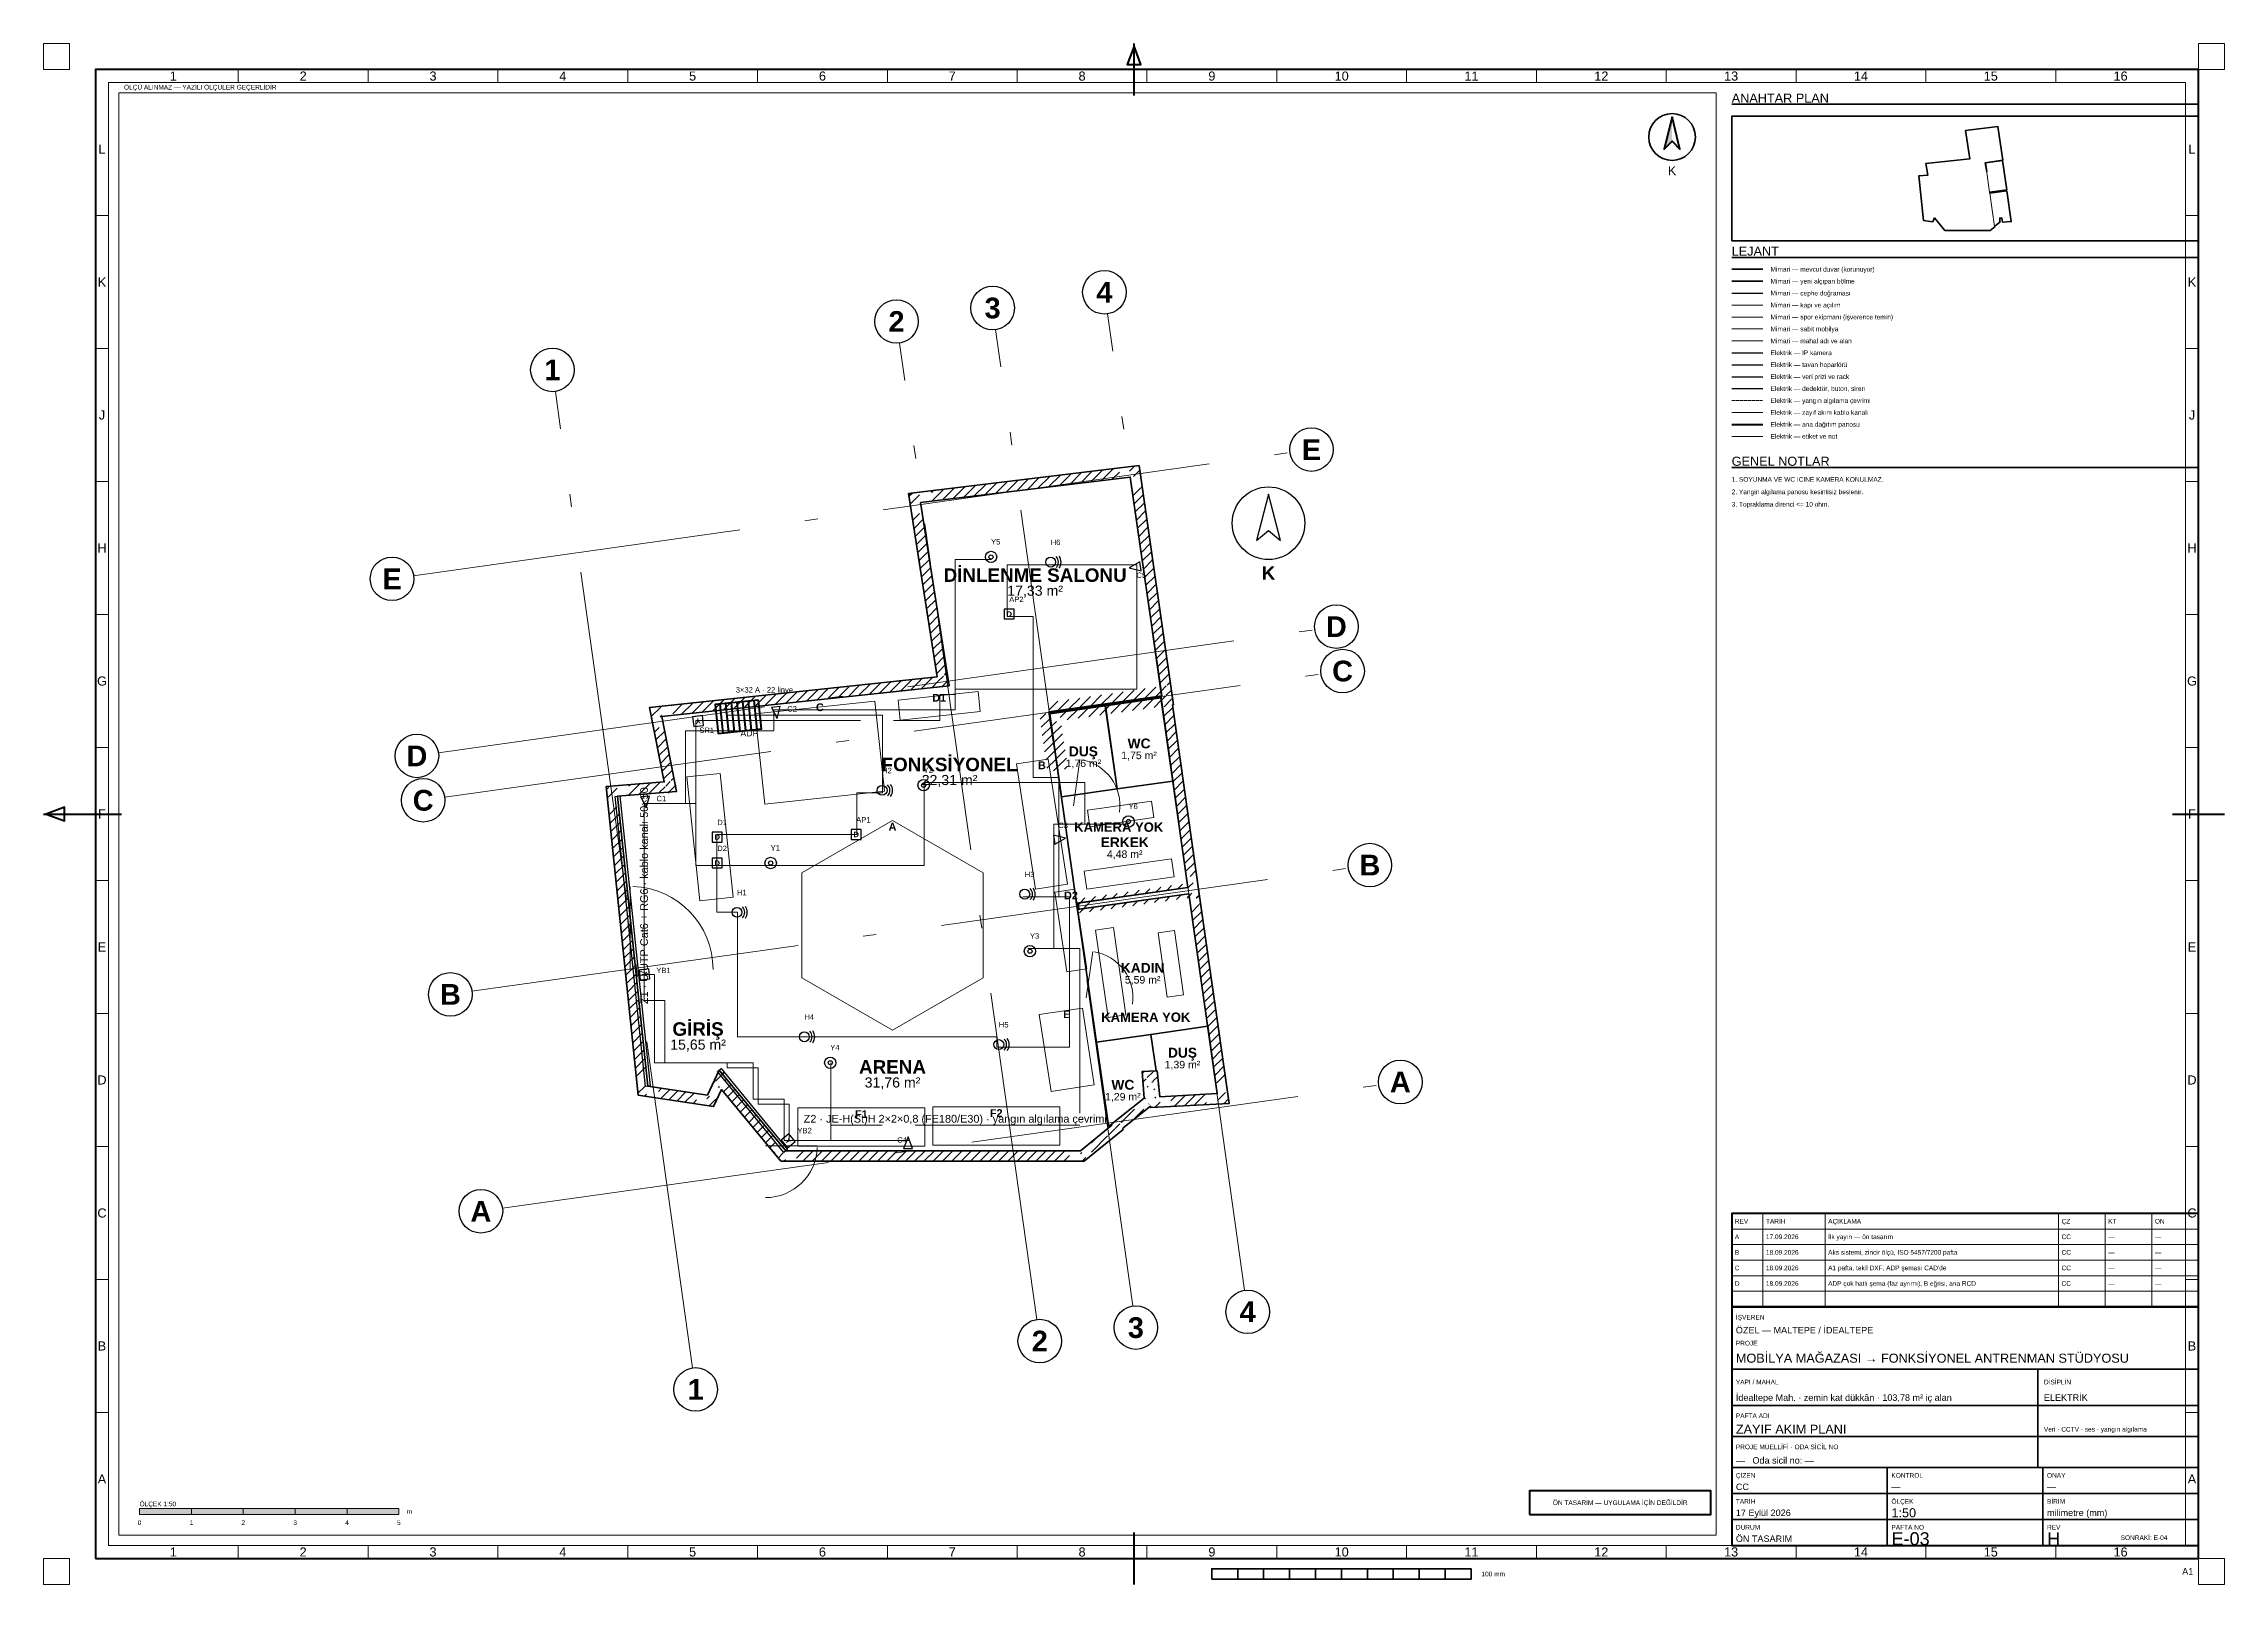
# Paper-space layout 'E-03 ZAYIF AKIM PLANI' of a CAD drawing. Header units: millimetres. Extents: x 0 to 841, y 0 to 594.
# The model-space entities are those that its viewports show. They can reach past a viewport. Long polylines and large blocks are cut down to what shows.
import ezdxf
from ezdxf.enums import TextEntityAlignment as Align

# ---------------------------------------------------------------- set-up
doc = ezdxf.new("R2010")
doc.units = ezdxf.units.MM
doc.linetypes.add('DASHDOT', pattern=[3.556, 2.54, -0.508, 0, -0.508])
doc.linetypes.add('DASHED', pattern=[1.524, 1.27, -0.254])
for name, color, linetype, lineweight in [('A-CEPHE', 5, 'Continuous', 25), ('A-DUVAR-MEVCUT', 8, 'Continuous', 35), ('A-DUVAR-YENI', 1, 'Continuous', 35), ('A-EKIPMAN', 9, 'Continuous', 18), ('A-KAPI', 8, 'Continuous', 18), ('A-MOBILYA', 9, 'Continuous', 18), ('A-YAZI', 7, 'Continuous', 13), ('E-PANO', 7, 'Continuous', 50), ('E-YAZI', 7, 'Continuous', 13), ('E-ZAYIF-KAMERA', 6, 'Continuous', 25), ('E-ZAYIF-LINYE', 6, 'DASHED', 13), ('E-ZAYIF-SES', 6, 'Continuous', 25), ('E-ZAYIF-TAVA', 6, 'Continuous', 18), ('E-ZAYIF-VERI', 6, 'Continuous', 25), ('E-ZAYIF-YANGIN', 1, 'Continuous', 25), ('G-AKS-BALON', 8, 'Continuous', 25), ('G-AKS-HAT', 8, 'DASHDOT', 18), ('G-ANTET', 7, 'Continuous', 25), ('G-CERCEVE', 7, 'Continuous', 70), ('G-KUZEY', 7, 'Continuous', 25), ('G-PAFTA-ZON', 8, 'Continuous', 13), ('G-YAZI', 7, 'Continuous', 18)]:
    doc.layers.add(name, color=color, linetype=linetype, lineweight=lineweight)
doc.layers.add('G-VIEWPORT', color=251, linetype='Continuous', lineweight=13, plot=False)
doc.styles.add('GYM', font='arial.ttf')
doc.styles.add('GYM-B', font='arialbd.ttf')

psp = doc.layouts.new('E-03 ZAYIF AKIM PLANI')

# ---------------------------------------------------------------- texts
at = {"layer": 'G-ANTET', "style": 'GYM'}
for s, height, p in [('K', 3.5, (628, 545)), ('0', 1.8, (37, 23.8)), ('1', 1.8, (57, 23.8)), ('2', 1.8, (77, 23.8)), ('3', 1.8, (97, 23.8)), ('4', 1.8, (117, 23.8)), ('5', 1.8, (137, 23.8))]:
    psp.add_text(s, height=height, dxfattribs=at).set_placement(p, align=Align.MIDDLE_CENTER)
for s, height, p in [('A', 1.8, (652.2, 134)), ('REV', 1.8, (652.2, 140)), ('TARİH', 1.8, (664.2, 140)), ('17.09.2026', 1.8, (664.2, 134)), ('AÇIKLAMA', 1.8, (688.2, 140)), ('İlk yayın — ön tasarım', 1.8, (688.2, 134)), ('ÇZ', 1.8, (778.2, 140)), ('CC', 1.8, (778.2, 134)), ('KT', 1.8, (796.2, 140)), ('ON', 1.8, (814.2, 140)), ('B', 1.8, (652.2, 128)), ('18.09.2026', 1.8, (664.2, 128)), ('Aks sistemi, zincir ölçü, ISO 5457/7200 pafta', 1.8, (688.2, 128)), ('CC', 1.8, (778.2, 128)), ('—', 1.8, (796.2, 134)), ('—', 1.8, (796.2, 128)), ('—', 1.8, (814.2, 134)), ('—', 1.8, (814.2, 128)), ('C', 1.8, (652.2, 122)), ('18.09.2026', 1.8, (664.2, 122)), ("A1 pafta, tekil DXF, ADP şeması CAD'de", 1.8, (688.2, 122)), ('CC', 1.8, (778.2, 122)), ('—', 1.8, (796.2, 122)), ('—', 1.8, (814.2, 122)), ('D', 1.8, (652.2, 116)), ('18.09.2026', 1.8, (664.2, 116)), ('ADP çok hatlı şema (faz ayrımı), B eğrisi, ana RCD', 1.8, (688.2, 116)), ('CC', 1.8, (778.2, 116)), ('—', 1.8, (796.2, 116)), ('—', 1.8, (814.2, 116)), ('İŞVEREN', 1.8, (652.6, 103)), ('ÖZEL — MALTEPE / İDEALTEPE', 2.5, (652.6, 98)), ('PROJE', 1.8, (652.6, 93)), ('MOBİLYA MAĞAZASI → FONKSİYONEL ANTRENMAN STÜDYOSU', 3.5, (652.6, 87.2)), ('YAPI / MAHAL', 1.8, (652.6, 78)), ('DİSİPLİN', 1.8, (771.4, 78)), ('İdealtepe Mah. · zemin kat dükkân · 103,78 m² iç alan', 2.5, (652.6, 72)), ('ELEKTRİK', 2.5, (771.4, 72)), ('ZAYIF AKIM PLANI', 3.5, (652.6, 59.8)), ('PAFTA ADI', 1.8, (652.6, 65)), ('Veri · CCTV · ses · yangın algılama', 1.8, (771.4, 59.8)), ('PROJE MÜELLİFİ · ODA SİCİL NO', 1.8, (652.6, 53)), ('—   Oda sicil no: —', 2.5, (652.6, 47.8)), ('ÇİZEN', 1.8, (652.6, 42)), ('KONTROL', 1.8, (712.6, 42)), ('ONAY', 1.8, (772.6, 42)), ('CC', 2.5, (652.6, 37.6)), ('—', 2.5, (712.6, 37.6)), ('—', 2.5, (772.6, 37.6)), ('ÖLÇEK 1:50', 1.8, (37, 31)), ('m', 1.8, (140, 28.1)), ('TARİH', 1.8, (652.6, 32)), ('17 Eylül 2026', 2.5, (652.6, 27.6)), ('ÖLÇEK', 1.8, (712.6, 32)), ('1:50', 3.5, (712.6, 27.6)), ('BİRİM', 1.8, (772.6, 32)), ('milimetre (mm)', 2.5, (772.6, 27.6)), ('ÖN TASARIM', 2.5, (652.6, 17.6)), ('DURUM', 1.8, (652.6, 22)), ('PAFTA NO', 1.8, (712.6, 22)), ('E-03', 5, (712.6, 17.6)), ('REV', 1.8, (772.6, 22)), ('H', 5, (772.6, 17.6)), ('SONRAKİ: E-04', 1.8, (801, 18))]:
    psp.add_text(s, height=height, dxfattribs=at).set_placement(p, align=Align.MIDDLE_LEFT)
at = {"layer": 'G-ANTET', "color": 1, "style": 'GYM'}
psp.add_text('ÖN TASARIM — UYGULAMA İÇİN DEĞİLDİR', height=1.8, dxfattribs=at).set_placement((608, 31.5), align=Align.MIDDLE_CENTER)
at = {"layer": 'G-CERCEVE', "style": 'GYM'}
psp.add_text('100 mm', height=1.8, dxfattribs=at).set_placement((554.5, 4), align=Align.MIDDLE_LEFT)
psp.add_text('A1', height=2.5, dxfattribs=at).set_placement((829, 5), align=Align.MIDDLE_RIGHT)
at = {"layer": 'G-PAFTA-ZON', "style": 'GYM'}
for s, p in [('1', (50.03, 581.5)), ('2', (100.09, 581.5)), ('3', (150.16, 581.5)), ('4', (200.22, 581.5)), ('5', (250.28, 581.5)), ('6', (300.34, 581.5)), ('7', (350.41, 581.5)), ('8', (400.47, 581.5)), ('9', (450.53, 581.5)), ('10', (500.59, 581.5)), ('11', (550.66, 581.5)), ('12', (600.72, 581.5)), ('13', (650.78, 581.5)), ('14', (700.84, 581.5)), ('15', (750.91, 581.5)), ('16', (800.97, 581.5)), ('L', (22.5, 553.36)), ('L', (828.5, 553.36)), ('K', (22.5, 502.09)), ('K', (828.5, 502.09)), ('J', (22.5, 450.82)), ('J', (828.5, 450.82)), ('H', (22.5, 399.55)), ('H', (828.5, 399.55)), ('G', (22.5, 348.27)), ('G', (828.5, 348.27)), ('F', (22.5, 297)), ('F', (828.5, 297)), ('E', (22.5, 245.73)), ('E', (828.5, 245.73)), ('D', (22.5, 194.45)), ('D', (828.5, 194.45)), ('C', (22.5, 143.18)), ('C', (828.5, 143.18)), ('B', (22.5, 91.91)), ('B', (828.5, 91.91)), ('A', (22.5, 40.64)), ('A', (828.5, 40.64)), ('1', (50.03, 12.5)), ('2', (100.09, 12.5)), ('3', (150.16, 12.5)), ('4', (200.22, 12.5)), ('5', (250.28, 12.5)), ('6', (300.34, 12.5)), ('7', (350.41, 12.5)), ('8', (400.47, 12.5)), ('9', (450.53, 12.5)), ('10', (500.59, 12.5)), ('11', (550.66, 12.5)), ('12', (600.72, 12.5)), ('13', (650.78, 12.5)), ('14', (700.84, 12.5)), ('15', (750.91, 12.5)), ('16', (800.97, 12.5))]:
    psp.add_text(s, height=3.5, dxfattribs=at).set_placement(p, align=Align.MIDDLE_CENTER)
at = {"layer": 'G-YAZI', "style": 'GYM'}
for s, height, p in [('ÖLÇÜ ALINMAZ — YAZILI ÖLÇÜLER GEÇERLİDİR', 1.8, (31, 577.2)), ('ANAHTAR PLAN', 3.5, (651, 573)), ('LEJANT', 3.5, (651, 514)), ('Mimari — mevcut duvar (korunuyor)', 1.8, (666, 507)), ('Mimari — yeni alçıpan bölme', 1.8, (666, 502.4)), ('Mimari — cephe doğraması', 1.8, (666, 497.8)), ('Mimari — kapı ve açılım', 1.8, (666, 493.2)), ('Mimari — spor ekipmanı (işverence temin)', 1.8, (666, 488.6)), ('Mimari — sabit mobilya', 1.8, (666, 484)), ('Mimari — mahal adı ve alan', 1.8, (666, 479.4)), ('Elektrik — IP kamera', 1.8, (666, 474.8)), ('Elektrik — tavan hoparlörü', 1.8, (666, 470.2)), ('Elektrik — veri prizi ve rack', 1.8, (666, 465.6)), ('Elektrik — dedektör, buton, siren', 1.8, (666, 461)), ('Elektrik — yangın algılama çevrimi', 1.8, (666, 456.4)), ('Elektrik — zayıf akım kablo kanalı', 1.8, (666, 451.8)), ('Elektrik — ana dağıtım panosu', 1.8, (666, 447.2)), ('Elektrik — etiket ve not', 1.8, (666, 442.6)), ('GENEL NOTLAR', 3.5, (651, 433)), ('2. Yangin algilama panosu kesintisiz beslenir.', 1.8, (651, 421.2)), ('1. SOYUNMA VE WC ICINE KAMERA KONULMAZ.', 1.8, (651, 426)), ('3. Topraklama direnci <= 10 ohm.', 1.8, (651, 416.4))]:
    psp.add_text(s, height=height, dxfattribs=at).set_placement(p, align=Align.MIDDLE_LEFT)

msp = doc.modelspace()

# ---------------------------------------------------------------- texts
at = {"layer": 'A-EKIPMAN', "style": 'GYM-B'}
for s, p in [('C', (3900, 8553)), ('D1', (6200, 8736)), ('B', (8180, 7433)), ('A', (5300, 6250)), ('D2', (8740, 4926)), ('E', (8660, 2635)), ('F1', (4700, 710)), ('F2', (7300, 730))]:
    msp.add_text(s, height=150, dxfattribs=at).set_placement(p, align=Align.MIDDLE_CENTER)
at = {"layer": 'A-YAZI'}
for s, height, style, p in [('DİNLENME SALONU', 260, 'GYM-B', (8050, 11100)), ('17,33 m²', 195, 'GYM', (8050, 10800)), ('FONKSİYONEL', 260, 'GYM-B', (6400, 7450)), ('DUŞ', 190, 'GYM-B', (8981, 7702)), ('1,75 m²', 145, 'GYM', (10054, 7625)), ('WC', 190, 'GYM-B', (10054, 7855)), ('22,31 m²', 195, 'GYM', (6400, 7150)), ('1,76 m²', 145, 'GYM', (8981, 7472)), ('ERKEK', 190, 'GYM-B', (9777, 5951)), ('4,48 m²', 145, 'GYM', (9777, 5721)), ('KADIN', 190, 'GYM-B', (10123, 3529)), ('5,59 m²', 145, 'GYM', (10123, 3299)), ('GİRİŞ', 260, 'GYM-B', (1550, 2350)), ('15,65 m²', 195, 'GYM', (1550, 2050)), ('ARENA', 260, 'GYM-B', (5300, 1620)), ('1,39 m²', 145, 'GYM', (10891, 1664)), ('DUŞ', 190, 'GYM-B', (10891, 1894)), ('31,76 m²', 195, 'GYM', (5300, 1320)), ('WC', 190, 'GYM-B', (9742, 1275)), ('1,29 m²', 145, 'GYM', (9742, 1045))]:
    msp.add_text(s, height=height, dxfattribs=dict(at, style=style)).set_placement(p, align=Align.MIDDLE_CENTER)
at = {"layer": 'E-YAZI', "style": 'GYM'}
msp.add_text('Z1 · U/UTP Cat6 + RG6 · kablo kanalı 50×50', height=150, rotation=90, dxfattribs=at).set_placement((510, 4920), align=Align.MIDDLE_CENTER)
at = {"layer": 'E-YAZI'}
for s, height, style, p in [('KAMERA YOK', 180, 'GYM-B', (9662, 6242)), ('KAMERA YOK', 180, 'GYM-B', (10184, 2578)), ('Z2 · JE-H(St)H 2×2×0,8 (FE180/E30) · yangın algılama çevrimi', 150, 'GYM', (6510, 620))]:
    msp.add_text(s, height=height, dxfattribs=dict(at, style=style)).set_placement(p, align=Align.MIDDLE_CENTER)
at = {"layer": 'G-AKS-BALON', "style": 'GYM-B'}
for s, p in [('3', (7230, 16249)), ('4', (9386, 16552)), ('2', (5377, 15989)), ('1', (-1258, 15056)), ('E', (13378, 13520)), ('E', (-4350, 11028)), ('D', (13858, 10107)), ('C', (13978, 9251)), ('D', (-3871, 7615)), ('C', (-3750, 6759)), ('B', (14504, 5510)), ('B', (-3225, 3018)), ('A', (15092, 1329)), ('A', (-2637, -1163)), ('4', (12149, -3101)), ('3', (9992, -3405)), ('2', (8139, -3665)), ('1', (1504, -4597))]:
    msp.add_text(s, height=399, dxfattribs=at).set_placement(p, align=Align.MIDDLE_CENTER)

# ---------------------------------------------------------------- blocks, each defined once
blk = doc.blocks.new('G_KUZEY')
blk.add_lwpolyline([(0, 560), (-230, -330), (0, -140), (230, -330)], close=True)
blk.add_circle((0, 0), 700)
at = {"style": 'GYM-B'}
blk.add_text('K', height=260, dxfattribs=at).set_placement((0, -960), align=Align.MIDDLE_CENTER)
blk = doc.blocks.new('E_KAMERA')
blk.add_lwpolyline([(-110, -85), (110, 0), (-110, 85)], close=True)
at = {"style": 'GYM'}
blk.add_attdef('KOD', (0, 210), '', height=105, dxfattribs=at)
blk = doc.blocks.new('E_HOPARLOR')
blk.add_circle((0, 0), 95)
for radius, start, end in [(150, -45, 45), (200, -35, 35)]:
    blk.add_arc((0, 0), radius, start, end)
at = {"style": 'GYM'}
blk.add_attdef('KOD', (0, 330), '', height=105, dxfattribs=at)
blk = doc.blocks.new('E_VERI')
blk.add_lwpolyline([(-95, -95), (95, -95), (95, 95), (-95, 95)], close=True)
at = {"style": 'GYM-B'}
blk.add_text('D', height=105, dxfattribs=at).set_placement((0, 0), align=Align.MIDDLE_CENTER)
at = {"style": 'GYM'}
blk.add_attdef('KOD', (0, 230), '', height=105, dxfattribs=at)
blk = doc.blocks.new('E_DEDEKTOR')
for radius in [110, 40]:
    blk.add_circle((0, 0), radius)
at = {"style": 'GYM'}
blk.add_attdef('KOD', (0, 240), '', height=105, dxfattribs=at)
blk = doc.blocks.new('E_YANGIN_BUTON')
blk.add_lwpolyline([(-95, -95), (95, -95), (95, 95), (-95, 95)], close=True)
at = {"style": 'GYM-B'}
blk.add_text('Y', height=105, dxfattribs=at).set_placement((0, 0), align=Align.MIDDLE_CENTER)
at = {"style": 'GYM'}
blk.add_attdef('KOD', (0, 230), '', height=105, dxfattribs=at)
blk = doc.blocks.new('E_PANO')
for p, q in [((-330, -280), (-330, 280)), ((-220, -280), (-220, 280)), ((-110, -280), (-110, 280)), ((0, -280), (0, 280)), ((110, -280), (110, 280)), ((220, -280), (220, 280)), ((330, -280), (330, 280))]:
    blk.add_line(p, q)
blk.add_lwpolyline([(-420, -280), (420, -280), (420, 280), (-420, 280)], close=True)
at = {"style": 'GYM'}
for tag, p, height in [('KOD', (0, 380), 120), ('TANIM', (0, -470), 105)]:
    blk.add_attdef(tag, p, '', height=height, dxfattribs=at)

# ---------------------------------------------------------------- hatches: boundary and pattern name
at = {"layer": 'A-DUVAR-MEVCUT'}
h = msp.add_hatch(dxfattribs=at)
h.set_pattern_fill('ANSI31', scale=40)
h.paths.add_polyline_path([(11012, 4959), (11563, 1104), (11761, 1132), (11210, 4987)])
h.paths.add_polyline_path([(11353, 1093), (11563, 1104), (11533, 1314), (11735, 1314), (11773, 1048), (11773, 915), (11377, 894), (11353, 894)])
h.paths.add_polyline_path([(11563, 1104), (10456, 1046), (10466, 846), (11573, 904)])
h.paths.add_polyline_path([(10432, 1256), (10456, 1046), (10666, 1057), (10666, 857), (10278, 836), (10275, 862), (10246, 839), (10246, 1256)])
h.paths.add_polyline_path([(10456, 1046), (10400, 1542), (10201, 1520), (10257, 1024)])
h.paths.add_polyline_path([(10190, 1332), (10190, 1535), (10400, 1542), (10424, 1332)])
h.paths.add_polyline_path([(10400, 1542), (10116, 1532), (10123, 1332), (10407, 1342)])
h.paths.add_polyline_path([(10326, 1322), (10130, 1322), (10116, 1532), (10326, 1539)])
h.paths.add_polyline_path([(10116, 1532), (10150, 1018), (10350, 1031), (10316, 1545)])
h.paths.add_polyline_path([(9940, 850), (10150, 1018), (10136, 1228), (10360, 1228), (10360, 841), (10278, 836), (10275, 862), (10208, 808), (9940, 808)])
h.paths.add_polyline_path([(10150, 1018), (9527, 521), (9652, 365), (10275, 862)])
h.paths.add_polyline_path([(9317, 323), (9531, 498), (9527, 521), (9737, 689), (9737, 409), (9618, 311), (9317, 311)])
h.paths.add_polyline_path([(9527, 521), (9531, 498), (9729, 528), (9725, 551)])
h.paths.add_polyline_path([(9321, 326), (9531, 498), (9527, 521), (9741, 692), (9741, 412), (9590, 288), (9321, 288)])
h.paths.add_polyline_path([(9531, 498), (8924, 0), (9051, -155), (9658, 343)])
h.paths.add_polyline_path([(9134, -86), (8996, -200), (8714, -200), (8714, 0), (8924, 0), (9134, 172)])
h.paths.add_polyline_path([(8924, 0), (3241, 0), (3241, -200), (8924, -200)])
h.paths.add_polyline_path([(3068, 210), (3241, 0), (3451, 0), (3451, -200), (3147, -200), (3031, -60), (3031, 210)])
h.paths.add_polyline_path([(3241, 0), (1957, 1555), (1803, 1428), (3087, -127)])
h.paths.add_polyline_path([(1859, 1345), (1957, 1555), (2130, 1345)])
h.paths.add_polyline_path([(1957, 1555), (1732, 1075), (1913, 990), (2138, 1470)])
h.paths.add_polyline_path([(1522, 904), (1522, 1106), (1732, 1075), (1830, 1285), (1942, 1285), (1942, 1052), (1854, 865), (1784, 865)])
h.paths.add_polyline_path([(1732, 1075), (579, 1247), (549, 1049), (1702, 877)])
h.paths.add_polyline_path([(557, 1457), (579, 1247), (789, 1216), (789, 1037), (631, 1037), (396, 1072), (369, 1333), (369, 1457)])
h.paths.add_polyline_path([(579, 1247), (0, 6840), (-199, 6819), (380, 1226)])
h.paths.add_polyline_path([(210, 6857), (0, 6840), (22, 6630), (-179, 6630), (-210, 6926), (-210, 7024), (117, 7050), (210, 7050)])
h.paths.add_polyline_path([(0, 6840), (1136, 6931), (1120, 7130), (-16, 7039)])
h.paths.add_polyline_path([(1095, 7141), (1136, 6931), (926, 6914), (926, 7141)])
h.paths.add_polyline_path([(1136, 6931), (853, 8372), (657, 8333), (940, 6892)])
h.paths.add_polyline_path([(1063, 8394), (853, 8372), (894, 8162), (690, 8162), (643, 8403), (643, 8551), (936, 8582), (1063, 8582)])
h.paths.add_polyline_path([(853, 8372), (6392, 8965), (6371, 9164), (832, 8571)])
h.paths.add_polyline_path([(6359, 9175), (6392, 8965), (6182, 8943), (6182, 9175)])
h.paths.add_polyline_path([(6392, 8965), (5840, 12499), (5642, 12468), (6194, 8934)])
h.paths.add_polyline_path([(6050, 12524), (5840, 12499), (5873, 12289), (5670, 12289), (5630, 12547), (5630, 12675), (5910, 12709), (6050, 12709)])
h.paths.add_polyline_path([(5840, 12499), (9885, 12990), (9861, 13189), (5816, 12698)])
h.paths.add_polyline_path([(9915, 12780), (9885, 12990), (9675, 12965), (9675, 13166), (9955, 13200), (10057, 13200), (10095, 12935), (10095, 12780)])
h.paths.add_polyline_path([(9885, 12990), (10491, 8771), (10689, 8799), (10083, 13018)])
h.paths.add_polyline_path([(10500, 8561), (10473, 8753), (10281, 8725), (10281, 8741), (10491, 8771), (10461, 8981), (10663, 8981), (10701, 8716), (10701, 8599), (10697, 8598), (10701, 8571), (10701, 8561)])
h.paths.add_polyline_path([(10491, 8771), (8314, 8462), (8342, 8264), (10519, 8573)])
h.paths.add_polyline_path([(8524, 8472), (8329, 8444), (8356, 8252), (8346, 8252), (8314, 8462), (8524, 8492)])
h.paths.add_polyline_path([(8314, 8462), (8486, 7339), (8683, 7369), (8512, 8492)])
h.paths.add_polyline_path([(8456, 7549), (8486, 7339), (8454, 7549)])
h.paths.add_polyline_path([(8486, 7339), (8329, 8444), (8131, 8416), (8288, 7311)])
h.paths.add_polyline_path([(8539, 8474), (8329, 8444), (8359, 8234), (8349, 8234), (8314, 8462), (8539, 8494)])
h.paths.add_polyline_path([(8329, 8444), (10473, 8753), (10444, 8951), (8300, 8642)])
h.paths.add_polyline_path([(10503, 8543), (10473, 8753), (10263, 8723), (10263, 8739), (10491, 8771), (10463, 8963), (10665, 8963), (10683, 8841), (10683, 8543)])
h.paths.add_polyline_path([(10473, 8753), (10996, 5080), (11194, 5108), (10671, 8781)])
h.paths.add_polyline_path([(11025, 4870), (11012, 4959), (10786, 4927), (10786, 5050), (10996, 5080), (10966, 5290), (11168, 5290), (11206, 5024), (11206, 4870)])
h.paths.add_polyline_path([(10996, 5080), (8877, 4779), (8905, 4581), (11024, 4882)])
h.paths.add_polyline_path([(9087, 4685), (8895, 4658), (8877, 4779), (9087, 4809)])
h.paths.add_polyline_path([(8877, 4779), (8895, 4658), (9093, 4688), (9075, 4809)])
h.paths.add_polyline_path([(9105, 4688), (8895, 4658), (8877, 4779), (9105, 4811)])
h.paths.add_polyline_path([(8895, 4658), (11012, 4959), (10984, 5157), (8867, 4856)])
h.paths.add_polyline_path([(11042, 4749), (11012, 4959), (10802, 4929), (10802, 5052), (10996, 5080), (10983, 5169), (11185, 5169), (11222, 4912), (11222, 4910), (11221, 4910), (11222, 4903), (11222, 4749)])

# ---------------------------------------------------------------- linework, layer by layer
at = {"layer": 'A-CEPHE'}
for points in [[(-45, 6835), (45, 6845), (625, 1255), (535, 1245)], [(3275, 29), (3205, -29), (1925, 1531), (1995, 1589)]]:
    msp.add_lwpolyline(points, close=True, dxfattribs=at)
at = {"layer": 'A-DUVAR-MEVCUT'}
for points in [[(11221, 4910), (11792, 916), (10278, 836), (10275, 862), (9743, 437), (9746, 416), (8996, -200), (3147, -200), (2004, 1184), (1850, 855), (396, 1072), (-220, 7023), (897, 7112), (615, 8548), (6162, 9142), (5610, 12673), (10055, 13212), (10717, 8601), (10697, 8598), (11222, 4910)], [(11012, 4959), (11563, 1104), (10456, 1046), (10400, 1542), (10116, 1532), (10150, 1018), (9527, 521), (9531, 498), (8924, 0), (3241, 0), (1957, 1555), (1732, 1075), (579, 1247), (0, 6840), (1136, 6931), (853, 8372), (6392, 8965), (5840, 12499), (9885, 12990), (10491, 8771), (8314, 8462), (8486, 7339), (8329, 8444), (10473, 8753), (10996, 5080), (8877, 4779), (8895, 4658)]]:
    msp.add_lwpolyline(points, close=True, dxfattribs=at)
at = {"layer": 'A-DUVAR-YENI'}
for points in [[(10473, 8753), (8329, 8444), (8849, 4775), (10996, 5080)], [(9403, 8580), (9632, 6977), (8559, 6824), (8331, 8428)], [(10476, 8733), (10704, 7129), (9633, 6977), (9404, 8581)], [(11012, 4959), (8868, 4654), (9466, 472), (10150, 1018), (10116, 1532), (10400, 1542), (10456, 1046), (11563, 1104)], [(10280, 2245), (10381, 1541), (10116, 1532), (10150, 1018), (9497, 497), (9463, 492), (9234, 2095)], [(11377, 2402), (11563, 1104), (10456, 1046), (10400, 1542), (10382, 1541), (10281, 2245)]]:
    msp.add_lwpolyline(points, close=True, dxfattribs=at)
at = {"layer": 'A-EKIPMAN'}
for points in [[(6991, 8468), (6950, 8856), (5409, 8692), (5450, 8304)], [(4960, 8673), (2654, 8427), (2840, 6687), (5146, 6933)], [(8302, 7553), (7689, 7459), (8058, 5047), (8671, 5141)], [(5300, 6370), (3551, 5360), (3551, 3340), (5300, 2330), (7049, 3340), (7049, 5360)], [(8816, 5046), (8430, 4987), (8664, 3454), (9050, 3513)], [(9189, 1272), (8962, 2755), (8131, 2628), (8358, 1145)], [(8525, 110), (8525, 850), (6075, 850), (6075, 110)], [(5925, 90), (5925, 830), (3475, 830), (3475, 90)]]:
    msp.add_lwpolyline(points, close=True, dxfattribs=at)
at = {"layer": 'A-KAPI'}
for p, q in [((8787, 6654), (8913, 7546)), ((240, 3500), (240, 5100)), ((9037, 2954), (9163, 3846)), ((2850, 100), (3850, 100))]:
    msp.add_line(p, q, dxfattribs=at)
for centre, radius, start, end in [((8787, 6654), 900, -8, 80), ((240, 3500), 1600, 0, 88), ((9037, 2954), 900, -8, 80), ((2850, 100), 1000, -90, -2)]:
    msp.add_arc(centre, radius, start, end, dxfattribs=at)
at = {"layer": 'A-MOBILYA'}
for points in [[(1978, 7277), (1331, 7209), (1582, 4823), (2229, 4891)], [(9058, 6567), (9103, 6250), (10341, 6425), (10296, 6742)], [(8998, 5391), (9047, 5045), (10730, 5284), (10681, 5630)], [(9562, 4307), (9215, 4257), (9456, 2574), (9802, 2624)], [(10737, 4247), (10420, 4202), (10597, 2965), (10914, 3010)]]:
    msp.add_lwpolyline(points, close=True, dxfattribs=at)
at = {"layer": 'E-ZAYIF-LINYE'}
for p, q in [((6510, 8800), (6510, 11400)), ((6510, 11400), (7210, 11400)), ((7210, 11400), (6510, 11400)), ((6510, 11400), (6510, 8500)), ((6510, 8500), (3010, 8500)), ((3010, 8500), (3010, 8400)), ((6210, 8300), (6210, 8800)), ((6210, 8800), (6510, 8800)), ((2110, 8300), (1510, 8300)), ((1510, 8300), (1510, 5500)), ((1510, 6700), (1510, 8300)), ((1510, 8300), (6210, 8300)), ((2310, 8400), (2110, 8400)), ((2110, 8400), (2110, 8300)), ((3010, 8400), (2310, 8400)), ((5910, 5500), (5910, 7100)), ((5910, 7100), (9010, 7100)), ((9010, 7100), (9010, 6300)), ((510, 3400), (510, 6700)), ((510, 6700), (1510, 6700)), ((9810, 6300), (8410, 6300)), ((8410, 6300), (8410, 3900)), ((9010, 6300), (9810, 6300)), ((1510, 5500), (2910, 5500)), ((2910, 5500), (5910, 5500)), ((8410, 3900), (7910, 3900)), ((7910, 3900), (8910, 3900)), ((8910, 3900), (8910, 500)), ((710, 3400), (510, 3400)), ((710, 1700), (710, 3400)), ((2110, 1700), (710, 1700)), ((2110, 1600), (2110, 1700)), ((4110, 500), (4110, 1700)), ((4110, 1700), (4110, 200)), ((2710, 1600), (2110, 1600)), ((2710, 900), (2710, 1600)), ((3310, 900), (2710, 900)), ((3310, 200), (3310, 900)), ((8910, 500), (4110, 500)), ((4110, 200), (3310, 200))]:
    msp.add_line(p, q, dxfattribs=at)
at = {"layer": 'E-ZAYIF-TAVA'}
for p, q in [((7510, 10300), (7510, 11300)), ((7510, 11300), (8310, 11300)), ((8310, 11300), (10010, 11300)), ((10010, 11300), (10010, 8900)), ((8010, 10300), (7510, 10300)), ((8010, 7200), (8010, 10300)), ((10010, 8900), (6510, 8900)), ((6510, 8900), (6510, 8500)), ((6510, 8500), (3010, 8500)), ((3010, 8500), (3010, 8100)), ((3010, 8100), (1310, 8100)), ((1310, 8100), (1310, 6700)), ((2310, 8400), (3110, 8400)), ((3110, 8400), (5110, 8400)), ((5110, 8400), (5110, 6900)), ((8510, 7200), (8010, 7200)), ((8510, 6000), (8510, 7200)), ((5110, 6900), (4610, 6900)), ((4610, 6900), (4610, 6100)), ((1310, 6700), (510, 6700)), ((510, 6700), (510, 2900)), ((4610, 6100), (1910, 6100)), ((1910, 6100), (1910, 5500)), ((8510, 4900), (8510, 6000)), ((1910, 5500), (1910, 4600)), ((8710, 4900), (7810, 4900)), ((7810, 4900), (8510, 4900)), ((8710, 2000), (8710, 4900)), ((1910, 4600), (2310, 4600)), ((2310, 4600), (2310, 2200)), ((510, 2900), (910, 2900)), ((910, 2900), (910, 1700)), ((2310, 2200), (3610, 2200)), ((3610, 2200), (7310, 2200)), ((7310, 2200), (7310, 2000)), ((910, 1700), (2610, 1700)), ((2610, 1700), (2610, 1000)), ((7310, 2000), (8710, 2000)), ((2610, 1000), (3210, 1000)), ((3210, 1000), (3210, 200)), ((3210, 200), (5610, 200))]:
    msp.add_line(p, q, dxfattribs=at)
at = {"layer": 'G-AKS-BALON'}
for centre in [(9386, 16552), (5377, 15989), (7230, 16249), (-1258, 15056), (13378, 13520), (-4350, 11028), (13858, 10107), (13978, 9251), (-3871, 7615), (-3750, 6759), (14504, 5510), (-3225, 3018), (15092, 1329), (-2637, -1163), (12149, -3101), (8139, -3665), (9992, -3405), (1504, -4597)]:
    msp.add_circle(centre, 420, dxfattribs=at)
at = {"layer": 'G-AKS-HAT'}
for p, q in [((12090, -2686), (9445, 16136)), ((8081, -3249), (5436, 15573)), ((9933, -2989), (7288, 15833)), ((1445, -4182), (-1200, 14640)), ((-3934, 11087), (12962, 13461)), ((-3455, 7674), (13442, 10049)), ((-3334, 6818), (13562, 9192)), ((-2809, 3077), (14088, 5451)), ((-2221, -1105), (14676, 1270))]:
    msp.add_line(p, q, dxfattribs=at)

# ---------------------------------------------------------------- block references
at = {"layer": 'E-PANO'}
ref = msp.add_blockref('E_PANO', (2327, 8369), dxfattribs=dict(at, rotation=186.1))
ref.add_attrib('KOD', 'ADP', (2367, 7991), dxfattribs={"layer": '0', "height": 120, "style": 'GYM'})
ref.add_attrib('TANIM', '3×32 A · 22 linye', (2277, 8836), dxfattribs={"layer": '0', "height": 105, "style": 'GYM'})
at = {"layer": 'E-ZAYIF-KAMERA'}
ref = msp.add_blockref('E_KAMERA', (9973, 11253), dxfattribs=dict(at, rotation=188.2))
ref.add_attrib('KOD', 'C5', (10003, 11045), dxfattribs={"layer": '0', "height": 105, "style": 'GYM'})
ref = msp.add_blockref('E_KAMERA', (3061, 8447), dxfattribs=dict(at, rotation=276.1))
ref.add_attrib('KOD', 'C2', (3270, 8469), dxfattribs={"layer": '0', "height": 105, "style": 'GYM'})
ref = msp.add_blockref('E_KAMERA', (540, 6723), dxfattribs=dict(at, rotation=274.6))
ref.add_attrib('KOD', 'C1', (749, 6740), dxfattribs={"layer": '0', "height": 105, "style": 'GYM'})
ref = msp.add_blockref('E_KAMERA', (8526, 6016), dxfattribs=dict(at, rotation=8.099999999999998))
ref.add_attrib('KOD', 'C3', (8496, 6224), dxfattribs={"layer": '0', "height": 105, "style": 'GYM'})
ref = msp.add_blockref('E_KAMERA', (5600, 160), dxfattribs=dict(at, rotation=90))
ref.add_attrib('KOD', 'C4', (5390, 160), dxfattribs={"layer": '0', "height": 105, "style": 'GYM'})
at = {"layer": 'E-ZAYIF-SES'}
for p, values in [((8350, 11350), {'KOD': 'H6'}), ((5100, 6950), {'KOD': 'H2'}), ((7850, 4950), {'KOD': 'H3'}), ((2300, 4600), {'KOD': 'H1'}), ((3600, 2200), {'KOD': 'H4'}), ((7350, 2050), {'KOD': 'H5'})]:
    msp.add_blockref('E_HOPARLOR', p, dxfattribs=at).add_auto_attribs(values)
at = {"layer": 'E-ZAYIF-VERI'}
for p, values in [((7550, 10350), {'KOD': 'AP2'}), ((1920, 6050), {'KOD': 'D1'}), ((4600, 6100), {'KOD': 'AP1'}), ((1920, 5550), {'KOD': 'D2'})]:
    msp.add_blockref('E_VERI', p, dxfattribs=at).add_auto_attribs(values)
at = {"layer": 'E-ZAYIF-YANGIN'}
for p, values in [((7200, 11450), {'KOD': 'Y5'}), ((5900, 7050), {'KOD': 'Y2'}), ((9850, 6350), {'KOD': 'Y6'}), ((2950, 5550), {'KOD': 'Y1'}), ((7950, 3850), {'KOD': 'Y3'}), ((4100, 1700), {'KOD': 'Y4'})]:
    msp.add_blockref('E_DEDEKTOR', p, dxfattribs=at).add_auto_attribs(values)
ref = msp.add_blockref('E_YANGIN_BUTON', (1551, 8286), dxfattribs=dict(at, rotation=186.1))
ref.add_attrib('KOD', 'SR1', (1575, 8057), dxfattribs={"layer": '0', "height": 105, "style": 'GYM'})
ref = msp.add_blockref('E_YANGIN_BUTON', (517, 3403), dxfattribs=dict(at, rotation=275.9))
ref.add_attrib('KOD', 'YB1', (746, 3427), dxfattribs={"layer": '0', "height": 105, "style": 'GYM'})
ref = msp.add_blockref('E_YANGIN_BUTON', (3289, 194), dxfattribs=dict(at, rotation=309.5000000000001))
ref.add_attrib('KOD', 'YB2', (3466, 340), dxfattribs={"layer": '0', "height": 105, "style": 'GYM'})
at = {"layer": 'G-KUZEY'}
msp.add_blockref('G_KUZEY', (12550, 12100), dxfattribs=at)

msp.set_redraw_order([(e.dxf.handle, doc.entitydb.next_handle()) for e in msp.query("TEXT MTEXT ATTDEF DIMENSION ARC_DIMENSION")])  # texts and dimensions are drawn at this point

# ---------------------------------------------------------------- hatches: boundary and pattern name
at = {"layer": 'G-ANTET'}
for color, points in [(7, [(628, 565.74), (624.94, 553.32), (628, 556.38)]), (7, [(37, 27), (57, 27), (57, 29.2), (37, 29.2)]), (0, [(57, 27), (77, 27), (77, 29.2), (57, 29.2)]), (7, [(77, 27), (97, 27), (97, 29.2), (77, 29.2)]), (0, [(97, 27), (117, 27), (117, 29.2), (97, 29.2)]), (7, [(117, 27), (137, 27), (137, 29.2), (117, 29.2)])]:
    psp.add_hatch(color=color, dxfattribs=at).paths.add_polyline_path(points)

# ---------------------------------------------------------------- linework, layer by layer
at = {"layer": 'G-ANTET', "color": 8, "linetype": 'Continuous', "lineweight": 35}
psp.add_line((651, 507), (663, 507), dxfattribs=at)
at = {"layer": 'G-ANTET', "color": 1, "linetype": 'Continuous', "lineweight": 35}
psp.add_line((651, 502.4), (663, 502.4), dxfattribs=at)
at = {"layer": 'G-ANTET', "color": 5, "linetype": 'Continuous', "lineweight": 25}
psp.add_line((651, 497.8), (663, 497.8), dxfattribs=at)
at = {"layer": 'G-ANTET', "color": 8, "linetype": 'Continuous', "lineweight": 18}
psp.add_line((651, 493.2), (663, 493.2), dxfattribs=at)
at = {"layer": 'G-ANTET', "color": 9, "linetype": 'Continuous', "lineweight": 18}
for p, q in [((651, 488.6), (663, 488.6)), ((651, 484), (663, 484))]:
    psp.add_line(p, q, dxfattribs=at)
at = {"layer": 'G-ANTET', "color": 7, "linetype": 'Continuous', "lineweight": 13}
for p, q in [((651, 479.4), (663, 479.4)), ((651, 442.6), (663, 442.6))]:
    psp.add_line(p, q, dxfattribs=at)
at = {"layer": 'G-ANTET', "color": 6, "linetype": 'Continuous', "lineweight": 25}
for p, q in [((651, 474.8), (663, 474.8)), ((651, 470.2), (663, 470.2)), ((651, 465.6), (663, 465.6))]:
    psp.add_line(p, q, dxfattribs=at)
at = {"layer": 'G-ANTET', "color": 1, "linetype": 'Continuous', "lineweight": 25}
psp.add_line((651, 461), (663, 461), dxfattribs=at)
at = {"layer": 'G-ANTET', "color": 6, "linetype": 'DASHED', "lineweight": 13}
psp.add_line((651, 456.4), (663, 456.4), dxfattribs=at)
at = {"layer": 'G-ANTET', "color": 6, "linetype": 'Continuous', "lineweight": 18}
psp.add_line((651, 451.8), (663, 451.8), dxfattribs=at)
at = {"layer": 'G-ANTET', "color": 7, "linetype": 'Continuous', "lineweight": 50}
psp.add_line((651, 447.2), (663, 447.2), dxfattribs=at)
at = {"layer": 'G-ANTET', "lineweight": 18}
for p, q in [((663, 107), (663, 143)), ((687, 107), (687, 143)), ((777, 107), (777, 143)), ((795, 107), (795, 143)), ((813, 107), (813, 143)), ((651, 137), (831, 137)), ((651, 131), (831, 131)), ((651, 125), (831, 125)), ((651, 119), (831, 119)), ((651, 113), (831, 113)), ((651, 107), (831, 107))]:
    psp.add_line(p, q, dxfattribs=at)
at = {"layer": 'G-ANTET', "lineweight": 35}
for p, q in [((651, 83), (831, 83)), ((769, 69), (769, 83)), ((651, 69), (831, 69)), ((769, 45), (769, 69)), ((651, 57), (831, 57)), ((651, 45), (831, 45)), ((711, 15), (711, 45)), ((771, 15), (771, 45)), ((651, 35), (831, 35)), ((651, 25), (831, 25))]:
    psp.add_line(p, q, dxfattribs=at)
at = {"layer": 'G-ANTET', "lineweight": 50}
for points in [[(628, 565.74), (624.94, 553.32), (628, 556.38), (631.06, 553.32)], [(651, 107), (831, 107), (831, 143), (651, 143)]]:
    psp.add_lwpolyline(points, close=True, dxfattribs=at)
at = {"layer": 'G-ANTET', "lineweight": 35}
for points in [[(651, 518), (831, 518), (831, 566), (651, 566)], [(757.11, 537.27), (758.8, 525.4), (755.39, 525.22), (755.22, 526.75), (754.35, 526.72), (754.45, 525.13), (752.53, 523.6), (752.55, 523.53), (750.68, 522), (733.18, 522), (729.22, 526.79), (728.53, 525.31), (724.98, 525.84), (723.2, 543.06), (726.7, 543.34), (725.82, 547.78), (742.88, 549.61), (741.18, 560.49), (753.64, 562), (755.5, 549.01), (748.8, 548.06), (749.33, 544.6), (748.84, 548), (755.45, 548.95), (757.06, 537.64), (750.53, 536.72), (750.59, 536.34), (757.11, 537.27)]]:
    psp.add_lwpolyline(points, close=True, dxfattribs=at)
at = {"layer": 'G-ANTET', "lineweight": 13}
for points in [[(755.45, 548.95), (748.84, 548), (750.45, 536.7), (757.06, 537.64), (755.45, 548.95)], [(757.11, 537.27), (750.5, 536.33), (752.35, 523.45), (754.45, 525.13), (754.35, 526.72), (755.22, 526.75), (755.39, 525.22), (758.8, 525.4), (757.11, 537.27)]]:
    psp.add_lwpolyline(points, close=True, dxfattribs=at)
at = {"layer": 'G-ANTET', "lineweight": 100}
psp.add_lwpolyline([(651, 15), (831, 15), (831, 107), (651, 107)], close=True, dxfattribs=at)
at = {"layer": 'G-ANTET', "color": 1, "lineweight": 50}
psp.add_lwpolyline([(573, 27), (643, 27), (643, 36), (573, 36)], close=True, dxfattribs=at)
at = {"layer": 'G-ANTET', "lineweight": 18}
for points in [[(37, 27), (57, 27), (57, 29.2), (37, 29.2)], [(57, 27), (77, 27), (77, 29.2), (57, 29.2)], [(77, 27), (97, 27), (97, 29.2), (77, 29.2)], [(97, 27), (117, 27), (117, 29.2), (97, 29.2)], [(117, 27), (137, 27), (137, 29.2), (117, 29.2)]]:
    psp.add_lwpolyline(points, close=True, dxfattribs=at)
at = {"layer": 'G-ANTET', "lineweight": 35}
psp.add_circle((628, 558), 9, dxfattribs=at)
at = {"layer": 'G-CERCEVE', "lineweight": 70}
for p, q in [((420.5, 574), (420.5, 594)), ((0, 297), (30, 297)), ((821, 297), (841, 297)), ((420.5, 0), (420.5, 20))]:
    psp.add_line(p, q, dxfattribs=at)
at = {"layer": 'G-CERCEVE', "lineweight": 35}
for p, q in [((450.5, 2), (450.5, 6)), ((460.5, 2), (460.5, 6)), ((470.5, 2), (470.5, 6)), ((480.5, 2), (480.5, 6)), ((490.5, 2), (490.5, 6)), ((500.5, 2), (500.5, 6)), ((510.5, 2), (510.5, 6)), ((520.5, 2), (520.5, 6)), ((530.5, 2), (530.5, 6)), ((540.5, 2), (540.5, 6)), ((550.5, 2), (550.5, 6))]:
    psp.add_line(p, q, dxfattribs=at)
at = {"layer": 'G-CERCEVE', "lineweight": 13}
for points in [[(0, 584), (10, 584), (10, 594), (0, 594)], [(831, 584), (841, 584), (841, 594), (831, 594)], [(0, 0), (10, 0), (10, 10), (0, 10)], [(831, 0), (841, 0), (841, 10), (831, 10)]]:
    psp.add_lwpolyline(points, close=True, dxfattribs=at)
at = {"layer": 'G-CERCEVE', "lineweight": 70}
for points in [[(420.5, 593), (417.9, 586), (423.1, 586)], [(20, 10), (831, 10), (831, 584), (20, 584)], [(1, 297), (8, 294.4), (8, 299.6)]]:
    psp.add_lwpolyline(points, close=True, dxfattribs=at)
at = {"layer": 'G-CERCEVE', "lineweight": 18}
psp.add_lwpolyline([(29, 19), (645, 19), (645, 575), (29, 575)], close=True, dxfattribs=at)
at = {"layer": 'G-CERCEVE', "lineweight": 35}
psp.add_lwpolyline([(450.5, 2), (550.5, 2), (550.5, 6), (450.5, 6)], close=True, dxfattribs=at)
at = {"layer": 'G-PAFTA-ZON', "lineweight": 13}
for p, q in [((75.06, 579), (75.06, 584)), ((125.12, 579), (125.12, 584)), ((175.19, 579), (175.19, 584)), ((225.25, 579), (225.25, 584)), ((275.31, 579), (275.31, 584)), ((325.38, 579), (325.38, 584)), ((375.44, 579), (375.44, 584)), ((425.5, 579), (425.5, 584)), ((475.56, 579), (475.56, 584)), ((525.62, 579), (525.62, 584)), ((575.69, 579), (575.69, 584)), ((625.75, 579), (625.75, 584)), ((675.81, 579), (675.81, 584)), ((725.88, 579), (725.88, 584)), ((775.94, 579), (775.94, 584)), ((20, 527.73), (25, 527.73)), ((826, 527.73), (831, 527.73)), ((20, 476.45), (25, 476.45)), ((826, 476.45), (831, 476.45)), ((20, 425.18), (25, 425.18)), ((826, 425.18), (831, 425.18)), ((20, 373.91), (25, 373.91)), ((826, 373.91), (831, 373.91)), ((20, 322.64), (25, 322.64)), ((826, 322.64), (831, 322.64)), ((20, 271.36), (25, 271.36)), ((826, 271.36), (831, 271.36)), ((20, 220.09), (25, 220.09)), ((826, 220.09), (831, 220.09)), ((20, 168.82), (25, 168.82)), ((826, 168.82), (831, 168.82)), ((20, 117.55), (25, 117.55)), ((826, 117.55), (831, 117.55)), ((20, 66.27), (25, 66.27)), ((826, 66.27), (831, 66.27)), ((75.06, 10), (75.06, 15)), ((125.12, 10), (125.12, 15)), ((175.19, 10), (175.19, 15)), ((225.25, 10), (225.25, 15)), ((275.31, 10), (275.31, 15)), ((325.38, 10), (325.38, 15)), ((375.44, 10), (375.44, 15)), ((425.5, 10), (425.5, 15)), ((475.56, 10), (475.56, 15)), ((525.62, 10), (525.62, 15)), ((575.69, 10), (575.69, 15)), ((625.75, 10), (625.75, 15)), ((675.81, 10), (675.81, 15)), ((725.88, 10), (725.88, 15)), ((775.94, 10), (775.94, 15))]:
    psp.add_line(p, q, dxfattribs=at)
psp.add_lwpolyline([(25, 15), (826, 15), (826, 579), (25, 579)], close=True, dxfattribs=at)
at = {"layer": 'G-YAZI', "lineweight": 35}
for p, q in [((651, 570.6), (831, 570.6)), ((651, 511.6), (831, 511.6)), ((651, 430.6), (831, 430.6))]:
    psp.add_line(p, q, dxfattribs=at)

psp.set_redraw_order([(e.dxf.handle, doc.entitydb.next_handle()) for e in psp.query("TEXT MTEXT ATTDEF DIMENSION ARC_DIMENSION")])  # texts and dimensions are drawn at this point

# ---------------------------------------------------------------- viewports
at = {"layer": 'G-VIEWPORT'}
psp.add_viewport(center=(337, 297), size=(616, 556), view_center_point=(5781.4, 6494.97), view_height=27800, dxfattribs=at)

doc.saveas('drawing.dxf')
